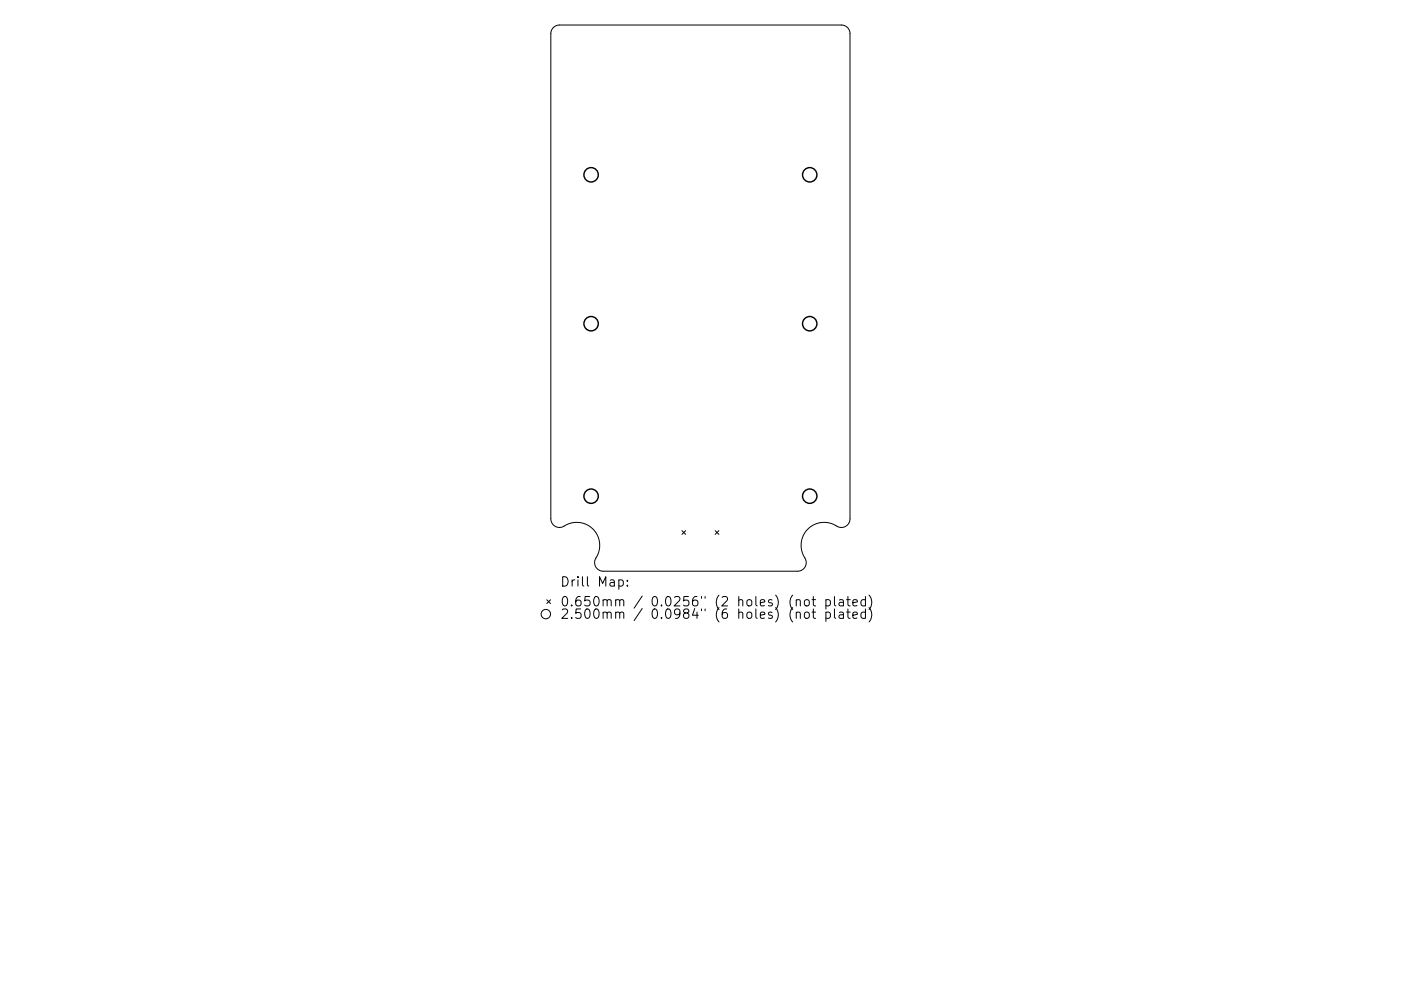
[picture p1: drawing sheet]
<svg xmlns="http://www.w3.org/2000/svg" width="297mm" height="210mm" viewBox="0 0 297 210" stroke-linecap="round" stroke-linejoin="round" font-family="sans-serif">
<defs><g id="words">
<g font-size="2.8">
<text x="118.7" y="124.5">Drill Map:</text>
<text x="118.7" y="128.7">0.650mm / 0.0256&quot; (2 holes) (not plated)</text>
<text x="118.7" y="131.3">2.500mm / 0.0984&quot; (6 holes) (not plated)</text>
</g>
</g></defs>
<g fill="none" stroke="#000" stroke-width=".21">
<path d="M117.3 5.8l.5-.3 .8-.2h59.8a1.83 1.83 0 0 1 1.8 1.8v103a1.83 1.83 0 0 1-2.8 1.5 4.9 4.9 0 0 0-6.3 .8 4.9 4.9 0 0 0-.3 6.3 1.83 1.83 0 0 1-1.7 2.5h-41.2a1.83 1.83 0 0 1-1.5-2.8 4.9 4.9 0 0 0-.8-6.3 4.9 4.9 0 0 0-6.4-.3 1.83 1.83 0 0 1-2.4-1.7v-103l.2-.7zM144.6 112.6l.8 .8M145.4 112.6l-.8 .8M151.6 112.6l.8 .8M152.4 112.6l-.8 .8M115.9 127.3l.8 .7M116.7 127.3l-.8 .7M131.2 123.1l.6-.1 .4 .4v.6l-.2 .3h-.8M133 124.2v.2M133 123.1v.2M168.8 127.4l.3-.2 .5 .1 .1 1.3M168.8 130.1a.5 .5 0 0 1 .9 0v1.1"/>
<path d="M170.6 127.4l.3-.2a.54 .54 0 0 1 .7 .4v.6a.54 .54 0 0 1-.5 .4 .54 .54 0 0 1-.6-.4zM170.6 130.1a.54 .54 0 0 1 .6-.2 .54 .54 0 0 1 .4 .3v.6a.54 .54 0 0 1-.5 .4 .54 .54 0 0 1-.6-.4zM172.2 127.2h.7M172.2 129.9h.7M172.4 126.6v1.7l.1 .2 .4 .1M172.4 129.2v1.7l.1 .2 .4 .1M175.1 127.3l.6-.1 .4 .4v.6l-.2 .3h-.8M175.1 130l.6-.1 .4 .3v.6l-.2 .3h-.8M175.1 127.2v2M175.1 129.9v2M176.9 126.6v1.7l.3 .3M176.9 129.2v1.7l.3 .3"/>
<path d="M178 127.3h.7l.1 1.3M178 130h.7l.1 1.2M178.8 127.7l-.6 .1a.39 .39 0 0 0-.3 .4 .39 .39 0 0 0 .3 .4l.6-.1M178.8 130.3l-.6 .1a.39 .39 0 0 0-.3 .4 .39 .39 0 0 0 .3 .4l.6-.1M179.5 127.2h.8M179.5 129.9h.8M179.8 126.6v1.7l.1 .2 .4 .1M179.8 129.2v1.7l.1 .2 .4 .1M180.8 127.9l1-.2-.1-.4-.6-.1-.3 .3 .1 1h.8M180.8 130.5l1-.2-.1-.3-.6-.1-.3 .2 .1 1h.8M183.5 127.3l-.6-.1-.4 .4v.6l.2 .3h.8M183.5 130l-.6-.1-.4 .3v.6l.2 .3h.8"/>
<path d="M183.5 126.6v2M183.5 129.2v2M184.3 126.3a2.29 2.29 0 0 1 0 3M184.3 128.9a2.29 2.29 0 0 1 0 3.1"/>
<circle cx="115.7" cy="130.3" r="1"/>
</g>
<g fill="none" stroke="#000" stroke-width=".3">
<circle cx="125.3" cy="37.1" r="1.52"/>
<circle cx="171.7" cy="37.1" r="1.52"/>
<circle cx="125.3" cy="68.7" r="1.52"/>
<circle cx="171.7" cy="68.7" r="1.52"/>
<circle cx="125.3" cy="105.3" r="1.52"/>
<circle cx="171.7" cy="105.3" r="1.52"/>
</g>
<use href="#words"/>
</svg>
